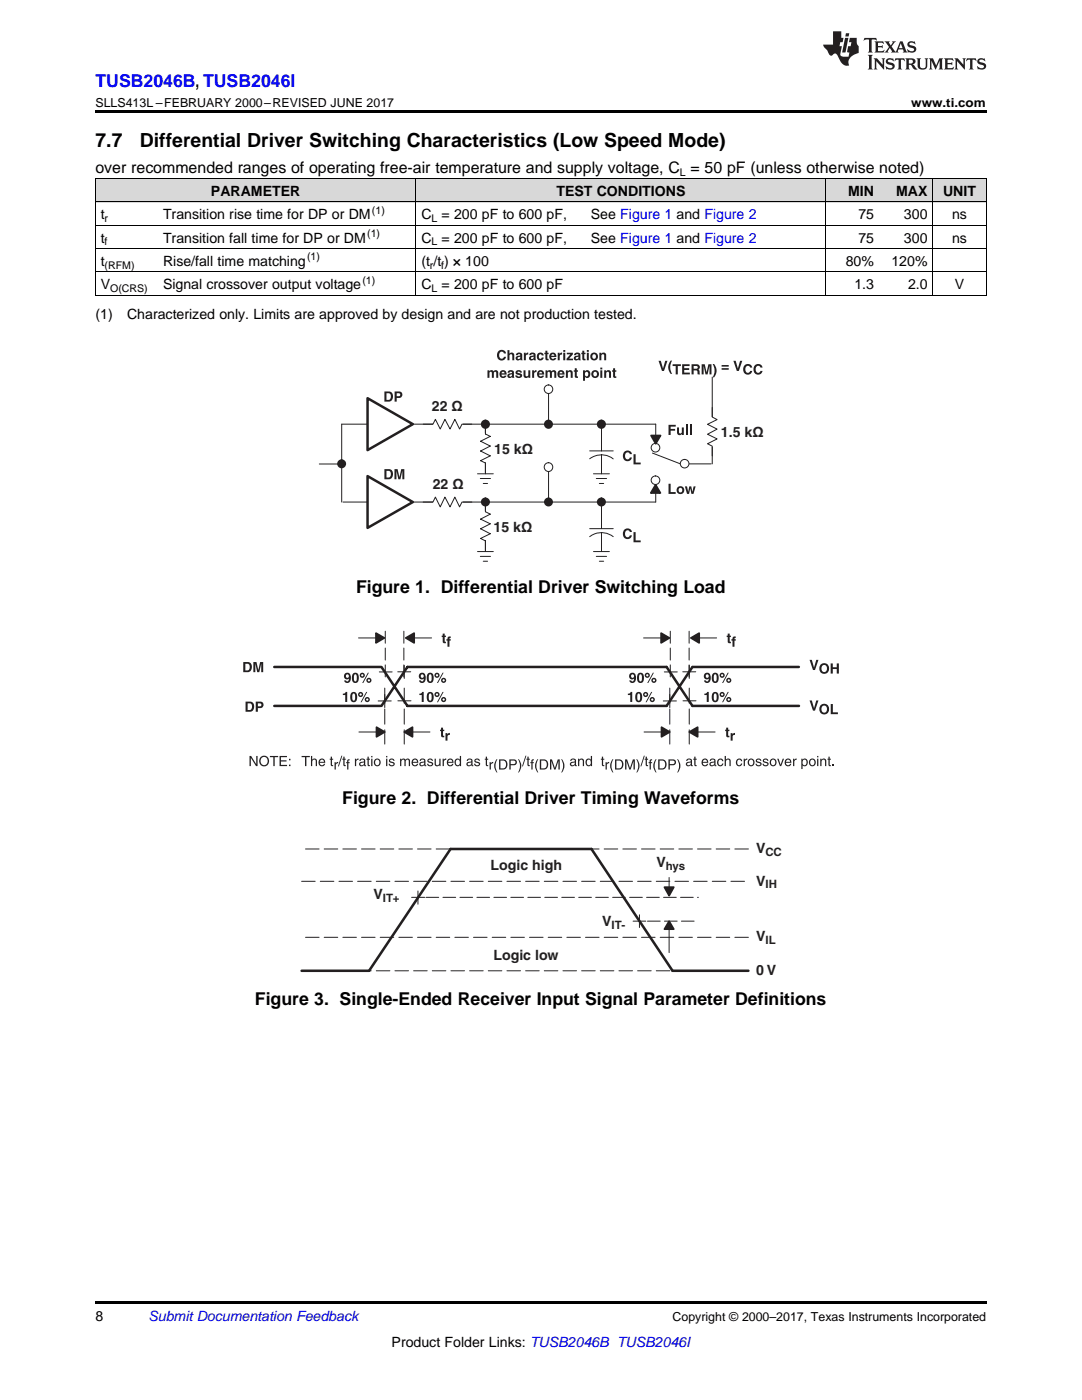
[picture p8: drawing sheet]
<svg xmlns="http://www.w3.org/2000/svg" width="216mm" height="279mm" viewBox="0 0 216 279" stroke-linecap="round" stroke-linejoin="round" font-family="sans-serif">
<defs><g id="words">
<g font-size="3.9">
<text x="19" y="29.3">7.7</text>
<text x="27.9" y="29.3">Differential Driver Switching Characteristics (Low Speed Mode)</text>
</g>
<text font-size="3.5" fill="#00f" x="19" y="17.3">TUSB2046B, TUSB2046I</text>
<g font-size="3.5">
<text x="71" y="118.4">Figure 1. Differential Driver Switching Load</text>
<text x="68.3" y="160.5">Figure 2. Differential Driver Timing Waveforms</text>
<text x="50.9" y="200.6">Figure 3. Single-Ended Receiver Input Signal Parameter Definitions</text>
</g>
<text font-size="3.2" x="19" y="34.4">over recommended ranges of operating free-air temperature and supply voltage, C = 50 pF (unless otherwise noted)</text>
<g font-size="2.8">
<text x="42.1" y="39.1">PARAMETER</text>
<text x="111" y="39.1">TEST CONDITIONS</text>
<text x="169.2" y="39.1">MIN</text>
<text x="178.8" y="39.1">MAX</text>
<text x="188.2" y="39.1">UNIT</text>
<text x="20.1" y="43.7">t</text>
<text x="32.5" y="43.7">Transition rise time for DP or DM</text>
<text x="84.1" y="43.7">C</text>
<text x="88.1" y="43.7">= 200 pF to 600 pF,</text>
<text x="117.9" y="43.7">See Figure 1 and Figure 2</text>
<text x="171.3" y="43.7">75</text>
<text x="180.4" y="43.7">300</text>
<text x="190" y="43.7">ns</text>
<text x="20.1" y="48.4">t</text>
<text x="20.1" y="53.1">t</text>
<text x="32.5" y="48.4">Transition fall time for DP or DM</text>
<text x="32.5" y="53.1">Rise/fall time matching</text>
<text x="84.1" y="48.4">C</text>
<text x="84.1" y="53.1">(t /t ) × 100</text>
<text x="88.1" y="48.4">= 200 pF to 600 pF,</text>
<text x="117.9" y="48.4">See Figure 1 and Figure 2</text>
<text x="168.8" y="53.1">80%</text>
<text x="171.3" y="48.4">75</text>
<text x="177.9" y="53.1">120%</text>
<text x="180.4" y="48.4">300</text>
<text x="190" y="48.4">ns</text>
<text x="20.1" y="57.7">V</text>
<text x="32.5" y="57.7">Signal crossover output voltage</text>
<text x="84.1" y="57.7">C</text>
<text x="88.1" y="57.7">= 200 pF to 600 pF</text>
<text x="170.5" y="57.7">1.3</text>
<text x="181.2" y="57.7">2.0</text>
<text x="190.5" y="57.7">V</text>
<text x="19" y="63.6">(1)</text>
<text x="25.4" y="63.6">Characterized only. Limits are approved by design and are not production tested.</text>
<text x="19" y="263.6">8</text>
<text x="78.1" y="268.9">Product Folder Links: TUSB2046B TUSB2046I</text>
</g>
<g font-size="2.8" fill="#231f20">
<text x="86.2" y="82">22 Ω</text>
<text x="143.8" y="87.2">1.5 kΩ</text>
<text x="98.6" y="90.6">15 kΩ</text>
<text x="86.3" y="97.6">22 Ω</text>
<text x="98.5" y="106.2">15 kΩ</text>
<text x="97.9" y="173.6">Logic high</text>
<text x="131" y="173.1">V</text>
<text x="150.9" y="170.2">V</text>
<text x="74.5" y="179.4">V</text>
<text x="150.9" y="176.7">V</text>
<text x="120.1" y="184.9">V</text>
<text x="98.5" y="191.6">Logic low</text>
<text x="150.9" y="187.8">V</text>
<text x="150.9" y="194.5">0 V</text>
</g>
<text font-size="2.8" fill="#0000c8" x="29.6" y="263.6">Submit Documentation Feedback</text>
<g font-size="2.5">
<text x="19" y="21.4">SLLS413L –FEBRUARY 2000–REVISED JUNE 2017</text>
<text x="181.8" y="21.4">www.ti.com</text>
<text x="134.2" y="263.6">Copyright © 2000–2017, Texas Instruments Incorporated</text>
</g>
<g font-size="2.3" fill="#231f20">
<text x="132.8" y="173.7">hys</text>
<text x="152.7" y="170.8">CC</text>
<text x="152.7" y="177.3">IH</text>
<text x="76.4" y="180">IT+</text>
<text x="122" y="185.4">IT-</text>
<text x="152.7" y="188.4">IL</text>
</g>
<g font-size="2.1">
<text x="135.7" y="35.1">L</text>
<text x="20.9" y="44.3">r</text>
<text x="73.3" y="47.3">(1)</text>
<text x="74.2" y="42.6">(1)</text>
<text x="86.1" y="44.3">L</text>
<text x="20.9" y="49">f</text>
<text x="20.9" y="53.6">(RFM)</text>
<text x="61.3" y="51.9">(1)</text>
<text x="85.8" y="53.6">r</text>
<text x="86.1" y="49">L</text>
<text x="88" y="53.6">f</text>
<text x="22" y="58.3">O(CRS)</text>
<text x="72.3" y="56.6">(1)</text>
<text x="86.1" y="58.3">L</text>
</g>
</g></defs>
<g fill="#d8d8d8">
<path d="M19 35.7h12.5v4.7h-12.5z"/>
<path d="M31.5 35.7h51.5v4.7h-51.5z"/>
<path d="M83 35.7h33.8v4.7h-33.8z"/>
<path d="M116.8 35.7h48v4.7h-48z"/>
<path d="M164.8 35.7h10.7v4.7h-10.7z"/>
<path d="M175.5 35.7h10.7v4.7h-10.7z"/>
<path d="M186.2 35.7h10.6v4.7h-10.6z"/>
</g>
<path d="M19 259.7h177.8v.5h-177.8z" fill="#000"/>
<path d="M60.2 193.7h13.4l16.3-24.3h28.1l16.2 24.3h15.1" fill="none" stroke="#231f20" stroke-width=".51"/>
<path d="M60.2 175.9h89.1M149.3 169.4h-89.1M60.2 193.7h89.1M149.3 187.1h-89.1" fill="none" stroke="#231f20" stroke-width=".2" stroke-dasharray="2.7 1"/>
<path d="M82.1 179.1h2.6M83.4 177.8v2.7M133.5 175.1v3.3M126.3 183.8h2.6M127.6 182.6v2.5" fill="none" stroke="#231f20" stroke-width=".2"/>
<path d="M85 179.1h54.4M129.2 183.8h9.7" fill="none" stroke="#231f20" stroke-width=".2" stroke-dasharray="2.5 .8"/>
<path d="M132.6 177.1h1.9l-1 1.7z" fill="#231f20"/>
<path d="M132.6 177.1h1.9l-1 1.7z" fill="none" stroke="#231f20" stroke-width=".34"/>
<path d="M133.5 183.8l1 1.6h-1.9z" fill="#231f20"/>
<path d="M133.5 183.8l1 1.6h-1.9z" fill="none" stroke="#231f20" stroke-width=".34"/>
<path d="M133.5 184.5v5.6" fill="none" stroke="#231f20" stroke-width=".2"/>
<g fill="#231f20">
<path d="M140.8 134.9a.35 .35 0 0 1 .7 0 .35 .35 0 0 1-.7 0zM140.6 134.4a.64 .64 0 0 0-.1 .9 .64 .64 0 0 0 .9 .1l-.1 .5-.8-.1a.66 .66 0 0 0 .6 .5 .66 .66 0 0 0 .7-.5 1.49 1.49 0 0 0-.3-1.4l-.4-.1z" fill-rule="evenodd"/>
<path d="M142.2 134.5a1.15 1.15 0 0 0 .5 1.8l.3-.1a1.4 1.4 0 0 0 0-1.9h-.6zM142.5 134.6h.2a1.03 1.03 0 0 1 0 1.4 .95 .95 0 0 1-.2-1.4z" fill-rule="evenodd"/>
<path d="M143.9 134.8a.22 .22 0 0 1 .4 0 .22 .22 0 0 1-.4 0zM143.6 134.8a.51 .51 0 0 0 1 0 .51 .51 0 0 0-1 0zM145.2 134.3l-1.1 2h.2l1.1-2zM144.9 135.8a.51 .51 0 0 0 1 0 .51 .51 0 0 0-1 0zM145.2 135.8a.22 .22 0 0 1 .4 0 .22 .22 0 0 1-.4 0z" fill-rule="evenodd"/>
<path d="M140.5 138.4h.4l.2-.3h.3v2h-.4v-1.4h-.5z" fill-rule="evenodd"/>
<path d="M142.2 138.3a1.15 1.15 0 0 0 .5 1.8h.3a1.4 1.4 0 0 0 0-2h-.6zM142.5 138.5l.2-.1a1.03 1.03 0 0 1 0 1.4 .95 .95 0 0 1-.2-1.3z" fill-rule="evenodd"/>
<path d="M143.9 138.6a.22 .22 0 0 1 .4 0 .22 .22 0 0 1-.4 0zM143.6 138.6a.51 .51 0 0 0 1 0 .51 .51 0 0 0-1 0zM145.2 138.1l-1.1 2h.2l1.1-2zM144.9 139.6a.51 .51 0 0 0 1 0 .51 .51 0 0 0-1 0zM145.2 139.6a.22 .22 0 0 1 .4 0 .22 .22 0 0 1-.4 0z" fill-rule="evenodd"/>
</g>
<path d="M75.5 139.9h2.6M76.8 138.6v2.6M79.4 134.1h2.6M80.7 132.8v2.6" fill="none" stroke="#231f20" stroke-width=".2"/>
<path d="M76.1 133.1l5.2 7.8h51.7M133 133.1h-51.7l-5.2 7.8M138.2 133.1h21.2M138.2 140.9h21.2" fill="none" stroke="#231f20" stroke-width=".5"/>
<path d="M76.8 137.3v11.2M80.7 137.3v11.2" fill="none" stroke="#231f20" stroke-width=".2" stroke-dasharray="3 1.1"/>
<path d="M80.7 146.1l1.6-1v2z" fill="#231f20"/>
<path d="M80.7 146.1l1.6-1v2z" fill="none" stroke="#231f20" stroke-width=".34"/>
<path d="M75.1 145.1l1.7 1-1.7 1z" fill="#231f20"/>
<path d="M75.1 145.1l1.7 1-1.7 1z" fill="none" stroke="#231f20" stroke-width=".34"/>
<path d="M71.6 146.1h5.2M80.7 146.1h5.1" fill="none" stroke="#231f20" stroke-width=".2"/>
<g fill="#231f20">
<path d="M88 145.2h.4v.4h.2v.3h-.2v.8l.2 .1v.3l-.6-.1v-1.1h-.2v-.3h.2z" fill-rule="evenodd"/>
<path d="M88.9 146.3h.4v.3l.2-.3h.3v.4l-.5 .2v.9h-.4z" fill-rule="evenodd"/>
<path d="M84 134.9a.33 .33 0 0 1 .6 0 .33 .33 0 0 1-.6 0zM83.8 134.4a.64 .64 0 0 0-.2 .9 .64 .64 0 0 0 1 .1l-.2 .5-.8-.1a.66 .66 0 0 0 .7 .5 .66 .66 0 0 0 .6-.5 1.49 1.49 0 0 0-.2-1.4l-.5-.1z" fill-rule="evenodd"/>
<path d="M85.3 134.5a1.15 1.15 0 0 0 .5 1.8l.3-.1a1.4 1.4 0 0 0 0-1.9h-.6zM85.7 134.6h.1a1.03 1.03 0 0 1 0 1.4 .95 .95 0 0 1-.1-1.4z" fill-rule="evenodd"/>
<path d="M87 134.8a.22 .22 0 0 1 .4 0 .22 .22 0 0 1-.4 0zM86.7 134.8a.51 .51 0 0 0 1 0 .51 .51 0 0 0-1 0zM88.3 134.3l-1.1 2h.2l1.1-2zM88 135.8a.51 .51 0 0 0 1 0 .51 .51 0 0 0-1 0zM88.3 135.8a.22 .22 0 0 1 .4 0 .22 .22 0 0 1-.4 0z" fill-rule="evenodd"/>
<path d="M68.4 138.4h.4l.2-.3h.3v2h-.4v-1.4h-.5z" fill-rule="evenodd"/>
<path d="M70.1 138.3a1.15 1.15 0 0 0 .5 1.8h.3a1.4 1.4 0 0 0 0-2h-.6zM70.4 138.5l.2-.1a1.03 1.03 0 0 1 0 1.4 .95 .95 0 0 1-.2-1.3z" fill-rule="evenodd"/>
<path d="M71.7 138.6a.25 .25 0 0 1 .5 0 .25 .25 0 0 1-.5 0zM71.4 138.6a.55 .55 0 0 0 1.1 0 .55 .55 0 0 0-1.1 0zM73.1 138.1l-1.2 2h.3l1.1-2zM72.8 139.6a.51 .51 0 0 0 1 0 .51 .51 0 0 0-1 0zM73.1 139.6a.22 .22 0 0 1 .4 0 .22 .22 0 0 1-.4 0z" fill-rule="evenodd"/>
<path d="M161.5 131.7h.5l.4 1.5 .5-1.5h.4l-.7 2h-.4z" fill-rule="evenodd"/>
<path d="M163.8 132.6a1.06 1.06 0 0 0-.1 1.5 1.06 1.06 0 0 0 1.5 .1 1.06 1.06 0 0 0 .1-1.5 1.06 1.06 0 0 0-1.5-.1zM164.1 132.8l.2-.1a.52 .52 0 0 1 .7 .4 .72 .72 0 0 1-.5 1h-.2a.8 .8 0 0 1-.2-1.3z" fill-rule="evenodd"/>
<path d="M165.7 132.4h.5v.8h.8v-.8h.4v2h-.4v-.9h-.8v.9h-.5z" fill-rule="evenodd"/>
<path d="M161.5 139.8h.5l.4 1.5 .5-1.5h.4l-.7 2h-.4z" fill-rule="evenodd"/>
<path d="M163.8 140.7a1.06 1.06 0 0 0-.1 1.5 1.06 1.06 0 0 0 1.5 .1 1.06 1.06 0 0 0 .1-1.5 1.06 1.06 0 0 0-1.5-.1zM164.1 141l.2-.2a.52 .52 0 0 1 .7 .4 .72 .72 0 0 1-.5 1h-.2a.8 .8 0 0 1-.2-1.2z" fill-rule="evenodd"/>
<path d="M165.8 140.5h.4v1.7h1v.3h-1.4z" fill-rule="evenodd"/>
<path d="M48.5 132.1v2h.9a1.03 1.03 0 0 0 .9-1 1.03 1.03 0 0 0-.9-1zM49 132.5a.71 .71 0 0 1 .8 .3 .71 .71 0 0 1-.2 .9l-.6 .1z" fill-rule="evenodd"/>
<path d="M50.6 132.1h.6l.3 1.6 .4-1.6h.6v2h-.4v-1.6l-.4 1.6h-.4l-.3-1.6-.1 1.6h-.3z" fill-rule="evenodd"/>
<path d="M49 140v2h.9a1.03 1.03 0 0 0 .8-1 1.03 1.03 0 0 0-.8-1zM49.4 140.4a.71 .71 0 0 1 .9 .3 .71 .71 0 0 1-.3 .9l-.6 .1z" fill-rule="evenodd"/>
<path d="M51 140v2h.5v-.7h.4a.65 .65 0 0 0 .7-.6 .65 .65 0 0 0-.6-.7zM51.5 140.4l.6 .1v.4l-.6 .1z" fill-rule="evenodd"/>
</g>
<path d="M54.7 133.1h21.2M54.7 140.9h21.2" fill="none" stroke="#231f20" stroke-width=".5"/>
<path d="M81 127.3l1.6-.9v1.9z" fill="#231f20"/>
<path d="M81 127.3l1.6-.9v1.9z" fill="none" stroke="#231f20" stroke-width=".34"/>
<path d="M75 126.4l1.7 .9-1.7 1z" fill="#231f20"/>
<path d="M75 126.4l1.7 .9-1.7 1z" fill="none" stroke="#231f20" stroke-width=".34"/>
<path d="M71.5 127.3h5.2M81 127.3h5.1" fill="none" stroke="#231f20" stroke-width=".2"/>
<g fill="#231f20">
<path d="M88.3 126.4h.4v.5h.3v.2h-.3v.9l.3 .1v.3l-.6-.2-.1-1.1h-.2v-.2h.2z" fill-rule="evenodd"/>
<path d="M89.3 127.2l.6-.2v.3l-.2 .2 .2 .1v.2h-.2v1.3h-.4v-1.3h-.2v-.2h.2z" fill-rule="evenodd"/>
</g>
<path d="M76.9 126v9.1M80.6 126v9.1" fill="none" stroke="#231f20" stroke-width=".2" stroke-dasharray="2.4 1"/>
<path d="M75.7 134.1h2.5M79.4 139.9h2.6" fill="none" stroke="#231f20" stroke-width=".2"/>
<g fill="#231f20">
<path d="M69 134.9a.35 .35 0 0 1 .7 0 .35 .35 0 0 1-.7 0zM68.8 134.4a.64 .64 0 0 0-.1 .9 .64 .64 0 0 0 .9 .1l-.1 .5-.8-.1a.66 .66 0 0 0 .6 .5 .66 .66 0 0 0 .7-.5 1.48 1.48 0 0 0-.3-1.4l-.4-.1z" fill-rule="evenodd"/>
<path d="M70.4 134.5a1.15 1.15 0 0 0 .5 1.8l.3-.1a1.4 1.4 0 0 0 0-1.9h-.6zM70.7 134.6h.2a1.03 1.03 0 0 1 0 1.4 .95 .95 0 0 1-.2-1.4z" fill-rule="evenodd"/>
<path d="M72.1 134.8a.22 .22 0 0 1 .4 0 .22 .22 0 0 1-.4 0zM71.8 134.8a.51 .51 0 0 0 1 0 .51 .51 0 0 0-1 0zM73.4 134.3l-1.1 2h.2l1.1-2zM73.1 135.8a.51 .51 0 0 0 1 0 .51 .51 0 0 0-1 0zM73.4 135.8a.22 .22 0 0 1 .4 0 .22 .22 0 0 1-.4 0z" fill-rule="evenodd"/>
<path d="M83.7 138.4h.3l.2-.3h.3v2h-.3v-1.4h-.5z" fill-rule="evenodd"/>
<path d="M85.3 138.3a1.15 1.15 0 0 0 .5 1.8h.3a1.4 1.4 0 0 0 0-2h-.6zM85.7 138.5l.1-.1a1.03 1.03 0 0 1 0 1.4 .95 .95 0 0 1-.1-1.3z" fill-rule="evenodd"/>
<path d="M87 138.6a.22 .22 0 0 1 .4 0 .22 .22 0 0 1-.4 0zM86.7 138.6a.51 .51 0 0 0 1 0 .51 .51 0 0 0-1 0zM88.3 138.1l-1.1 2h.2l1.1-2zM88 139.6a.51 .51 0 0 0 1 0 .51 .51 0 0 0-1 0zM88.3 139.6a.22 .22 0 0 1 .4 0 .22 .22 0 0 1-.4 0z" fill-rule="evenodd"/>
</g>
<path d="M132.4 139.9h2.6M133.6 138.6v2.6M136.2 134.1h2.6M137.5 132.8v2.6" fill="none" stroke="#231f20" stroke-width=".2"/>
<path d="M133 133.1l5.2 7.8M138.2 133.1l-5.2 7.8" fill="none" stroke="#231f20" stroke-width=".5"/>
<path d="M133.6 137.3v11.2M137.5 137.3v11.2" fill="none" stroke="#231f20" stroke-width=".2" stroke-dasharray="3 1.1"/>
<path d="M137.5 146.1l1.7-1v2z" fill="#231f20"/>
<path d="M137.5 146.1l1.7-1v2z" fill="none" stroke="#231f20" stroke-width=".34"/>
<path d="M132 145.1l1.6 1-1.6 1z" fill="#231f20"/>
<path d="M132 145.1l1.6 1-1.6 1z" fill="none" stroke="#231f20" stroke-width=".34"/>
<path d="M128.5 146.1h5.1M137.5 146.1h5.2" fill="none" stroke="#231f20" stroke-width=".2"/>
<g fill="#231f20">
<path d="M137.9 127.3l1.6-.9v1.9z"/>
<path d="M144.9 145.2h.4v.4h.2v.3h-.2v.8l.2 .1v.3l-.6-.1v-1.1h-.2v-.3h.2z" fill-rule="evenodd"/>
<path d="M145.8 146.3h.4v.3l.2-.3h.3v.4l-.5 .2v.9h-.4z" fill-rule="evenodd"/>
<path d="M125.3 138.4h.3l.2-.3h.4v2h-.4v-1.4h-.5z" fill-rule="evenodd"/>
<path d="M126.9 138.3a1.15 1.15 0 0 0 .5 1.8h.4a1.4 1.4 0 0 0 0-2h-.7zM127.3 138.5l.1-.1a1.03 1.03 0 0 1 0 1.4 .95 .95 0 0 1-.1-1.3z" fill-rule="evenodd"/>
<path d="M128.6 138.6a.25 .25 0 0 1 .5 0 .25 .25 0 0 1-.5 0zM128.3 138.6a.51 .51 0 0 0 1 0 .51 .51 0 0 0-1 0zM129.9 138.1l-1.1 2h.2l1.1-2zM129.6 139.6a.55 .55 0 0 0 1.1 0 .55 .55 0 0 0-1.1 0zM129.9 139.6a.25 .25 0 0 1 .5 0 .25 .25 0 0 1-.5 0z" fill-rule="evenodd"/>
</g>
<path d="M137.9 127.3l1.6-.9v1.9z" fill="none" stroke="#231f20" stroke-width=".34"/>
<path d="M131.9 126.4l1.7 .9-1.7 1z" fill="#231f20"/>
<path d="M131.9 126.4l1.7 .9-1.7 1z" fill="none" stroke="#231f20" stroke-width=".34"/>
<path d="M128.4 127.3h5.2M137.9 127.3h5.1" fill="none" stroke="#231f20" stroke-width=".2"/>
<g fill="#231f20">
<path d="M145.2 126.4h.4v.5h.2v.2h-.2v.9l.2 .1v.3l-.6-.2v-1.1h-.2v-.2h.2z" fill-rule="evenodd"/>
<path d="M146.2 127.2l.6-.2v.3l-.2 .2 .2 .1v.2h-.2v1.3h-.4v-1.3h-.3v-.2h.3z" fill-rule="evenodd"/>
</g>
<path d="M133.7 126v9.1M137.5 126v9.1" fill="none" stroke="#231f20" stroke-width=".2" stroke-dasharray="2.4 1"/>
<path d="M132.6 134.1h2.5M136.3 139.9h2.6" fill="none" stroke="#231f20" stroke-width=".2"/>
<g fill="#231f20">
<path d="M125.9 134.9a.35 .35 0 0 1 .7 0 .35 .35 0 0 1-.7 0zM125.7 134.4a.64 .64 0 0 0-.1 .9 .64 .64 0 0 0 .9 .1l-.2 .5-.7-.1a.66 .66 0 0 0 .6 .5 .66 .66 0 0 0 .7-.5 1.49 1.49 0 0 0-.3-1.4l-.4-.1z" fill-rule="evenodd"/>
<path d="M127.3 134.5a1.15 1.15 0 0 0 .5 1.8l.3-.1a1.4 1.4 0 0 0 0-1.9h-.6zM127.6 134.6h.2a1.03 1.03 0 0 1 0 1.4 .95 .95 0 0 1-.2-1.4z" fill-rule="evenodd"/>
<path d="M128.9 134.8a.25 .25 0 0 1 .5 0 .25 .25 0 0 1-.5 0zM128.6 134.8a.55 .55 0 0 0 1.1 0 .55 .55 0 0 0-1.1 0zM130.3 134.3l-1.2 2h.3l1.1-2zM130 135.8a.51 .51 0 0 0 1 0 .51 .51 0 0 0-1 0zM130.3 135.8a.22 .22 0 0 1 .4 0 .22 .22 0 0 1-.4 0z" fill-rule="evenodd"/>
<path d="M49.8 150.9h.3l1 1.6v-1.6h.3v2h-.3l-1-1.6v1.6h-.3z" fill-rule="evenodd"/>
<path d="M52.2 151.3a.75 .75 0 0 1 1 .1 .75 .75 0 0 1 0 1 .75 .75 0 0 1-1 .1 1.02 1.02 0 0 1 0-1.2zM52 151.1a1.07 1.07 0 0 0 .1 1.7 1.07 1.07 0 0 0 1.6-.6 1.07 1.07 0 0 0-1-1.4z" fill-rule="evenodd"/>
<path d="M53.9 150.9h1.6v.2h-.7v1.8h-.3v-1.8h-.6z" fill-rule="evenodd"/>
<path d="M55.8 150.9h1.5v.2h-1.2v.6h1.1v.3h-1.1v.7h1.2v.2h-1.5z" fill-rule="evenodd"/>
<path d="M57.7 152.6v.3h.3v-.3zM57.7 151.4v.3h.3v-.3z" fill-rule="evenodd"/>
<path d="M60.2 150.9h1.6v.2h-.7v1.8h-.2v-1.8h-.7z" fill-rule="evenodd"/>
<path d="M62 150.9h.3v.7l.1-.1a.54 .54 0 0 1 .8 .1l.1 1.3h-.3v-1.1l-.3-.2-.3 .2-.1 1.1h-.3z" fill-rule="evenodd"/>
<path d="M63.7 151.6a.74 .74 0 0 0 0 1.2 .74 .74 0 0 0 1.1-.3l.1-.1h-.3v.2a.43 .43 0 0 1-.7-.1l-.1-.3h1.1a.68 .68 0 0 0-.3-.8 .68 .68 0 0 0-.9 .2zM64 151.7h.5l.1 .3h-.8z" fill-rule="evenodd"/>
<path d="M66 151h.2v.4h.3v.2h-.3v1l.3 .1v.2l-.5-.1v-1.2h-.2v-.2h.2z" fill-rule="evenodd"/>
<path d="M66.8 152.1h.2v.2l.5-.2v.2a.39 .39 0 0 0-.5 .4v.9h-.2z" fill-rule="evenodd"/>
<path d="M68.1 150.8h.2l-.7 2.1h-.2z" fill-rule="evenodd"/>
<path d="M68.5 151h.3v.4h.2v.2h-.2v1l.2 .1v.2l-.5-.1v-1.2h-.2v-.2h.2z" fill-rule="evenodd"/>
<path d="M69.3 151.7l.5-.2v.3l-.3 .1v.2h.3v.2h-.3v1.3h-.2v-1.3h-.2v-.2h.2z" fill-rule="evenodd"/>
<path d="M70.8 151.4h.3v.3l.4-.3v.2a.39 .39 0 0 0-.4 .4v.9h-.3z" fill-rule="evenodd"/>
<path d="M71.8 151.6l-.1 .3h.2l.4-.3 .3 .2v.2l-.8 .2a.51 .51 0 0 0 .1 .7 .51 .51 0 0 0 .7-.2l.1 .2h.3l-.1-.3v-.8a.62 .62 0 0 0-1.1-.2zM72 152.3l.6-.2a.43 .43 0 0 1-.1 .5 .43 .43 0 0 1-.6 0z" fill-rule="evenodd"/>
<path d="M73.3 151h.3v.4h.2v.2h-.2v1l.2 .1v.2l-.4-.1-.1-1.2h-.2v-.2h.2z" fill-rule="evenodd"/>
<path d="M74.1 151.4v1.5h.2v-1.5zM74.1 150.9v.2h.2v-.2z" fill-rule="evenodd"/>
<path d="M74.6 152.2a.75 .75 0 0 0 1.5 0 .75 .75 0 0 0-1.5 0zM75 151.7a.5 .5 0 0 1 .7 .5 .5 .5 0 0 1-.7 .4 .75 .75 0 0 1 0-.9z" fill-rule="evenodd"/>
<path d="M77 151.4v1.5h.3v-1.5zM77 150.9v.2h.3v-.2z" fill-rule="evenodd"/>
<path d="M77.7 151.6l.5-.2 .3 .1 .2 .3h-.2l-.1-.2-.5 .1v.2l.2 .1a.52 .52 0 0 1 .5 .2 .52 .52 0 0 1 .1 .5 .63 .63 0 0 1-.7 .3 .63 .63 0 0 1-.4-.6h.2l.1 .3h.5l.1-.2-.3-.2a.55 .55 0 0 1-.6-.5z" fill-rule="evenodd"/>
<path d="M79.8 151.4h.3v.2l.4-.2 .4 .2 .3-.2h.3l.3 .5v1h-.2l-.1-1.3a.36 .36 0 0 0-.6 .4v.9h-.2v-1.2l-.2-.1-.4 .2v1.1h-.3z" fill-rule="evenodd"/>
<path d="M82.3 151.6a.74 .74 0 0 0 0 1.2 .74 .74 0 0 0 1.1-.3v-.1h-.2l-.1 .2a.43 .43 0 0 1-.7-.1v-.3h1.1a.68 .68 0 0 0-.4-.8 .68 .68 0 0 0-.8 .2zM82.6 151.7h.4l.2 .3h-.8z" fill-rule="evenodd"/>
<path d="M83.8 151.6l-.1 .3h.3l.3-.3 .3 .2v.2l-.8 .2a.51 .51 0 0 0 .1 .7 .51 .51 0 0 0 .8-.2l.1 .2h.3l-.2-.3v-.8a.62 .62 0 0 0-1.1-.2zM84 152.3l.6-.2a.43 .43 0 0 1-.1 .5 .43 .43 0 0 1-.6 0z" fill-rule="evenodd"/>
<path d="M85.4 151.6l.4-.2 .4 .1 .2 .3h-.2l-.2-.2-.4 .1v.2l.2 .1a.52 .52 0 0 1 .5 .2 .52 .52 0 0 1 .1 .5 .63 .63 0 0 1-.7 .3 .63 .63 0 0 1-.5-.6h.3l.1 .3h.4l.2-.2-.3-.2a.55 .55 0 0 1-.6-.5z" fill-rule="evenodd"/>
<path d="M86.7 151.4h.3v1.2l.3 .1 .3-.2 .1-1.1h.2v1.5h-.2v-.2l-.3 .2a.48 .48 0 0 1-.7-.4z" fill-rule="evenodd"/>
<path d="M88.3 151.4h.3v.3l.4-.3v.2a.39 .39 0 0 0-.4 .4v.9h-.3z" fill-rule="evenodd"/>
<path d="M89.3 151.6a.74 .74 0 0 0 0 1.2 .74 .74 0 0 0 1.2-.3v-.1h-.3v.2a.43 .43 0 0 1-.7-.1l-.1-.3h1.1a.68 .68 0 0 0-.3-.8 .68 .68 0 0 0-.9 .2zM89.6 151.7h.5l.1 .3h-.8z" fill-rule="evenodd"/>
<path d="M90.9 151.6a.71 .71 0 0 0-.1 1 .71 .71 0 0 0 1 .1v.2h.2v-2h-.2v.7l-.1-.1a.55 .55 0 0 0-.8 .1zM91.1 151.7a.5 .5 0 0 1 .7 .4 .5 .5 0 0 1-.7 .5 .82 .82 0 0 1 0-.9z" fill-rule="evenodd"/>
<path d="M93.2 151.6l-.1 .3h.3l.3-.3 .3 .2v.2l-.8 .2a.51 .51 0 0 0 .1 .7 .51 .51 0 0 0 .8-.2l.1 .2h.3l-.2-.3v-.8a.62 .62 0 0 0-1.1-.2zM93.4 152.3l.6-.2a.43 .43 0 0 1-.1 .5 .43 .43 0 0 1-.6 0z" fill-rule="evenodd"/>
<path d="M94.7 151.6l.5-.2 .4 .1 .2 .3h-.3l-.1-.2-.5 .1v.2l.3 .1a.52 .52 0 0 1 .5 .2 .52 .52 0 0 1 0 .5 .63 .63 0 0 1-.6 .3 .63 .63 0 0 1-.5-.6h.2l.2 .3h.4l.2-.2-.3-.2a.55 .55 0 0 1-.7-.5z" fill-rule="evenodd"/>
<path d="M96.9 151h.3v.4h.2v.2h-.2v1l.2 .1v.2l-.4-.1-.1-1.2h-.2v-.2h.2z" fill-rule="evenodd"/>
<path d="M97.7 152.1h.2v.2l.5-.2v.2a.39 .39 0 0 0-.5 .4v.9h-.2z" fill-rule="evenodd"/>
<path d="M99.1 151.5h.2a2.47 2.47 0 0 0 0 2.7h-.2a2.07 2.07 0 0 1 0-2.7z" fill-rule="evenodd"/>
<path d="M99.6 151.6v2h.8a1.03 1.03 0 0 0 .9-1 1.03 1.03 0 0 0-.9-1zM99.9 151.8h.5a.81 .81 0 0 1 .6 .8 .81 .81 0 0 1-.6 .7h-.5z" fill-rule="evenodd"/>
<path d="M101.9 151.8h.8l.1 .1v.4l-.9 .2zM101.6 151.6v2h.3v-.9h.6a.59 .59 0 0 0 .6-.6 .59 .59 0 0 0-.6-.5z" fill-rule="evenodd"/>
<path d="M103.4 151.5h.1a2.07 2.07 0 0 1 0 2.7h-.1a2.47 2.47 0 0 0 0-2.7z" fill-rule="evenodd"/>
<path d="M104.9 150.8h.1l-.7 2.1h-.1z" fill-rule="evenodd"/>
<path d="M105.2 151h.3v.4h.2v.2h-.2v1l.2 .1v.2l-.4-.1-.1-1.2h-.2v-.2h.2z" fill-rule="evenodd"/>
<path d="M106.1 151.7l.4-.2v.3l-.2 .1v.2h.2v.2h-.2v1.3h-.3v-1.3h-.2v-.2h.2z" fill-rule="evenodd"/>
<path d="M107.2 151.5h.2a2.47 2.47 0 0 0 0 2.7h-.2a2.07 2.07 0 0 1 0-2.7z" fill-rule="evenodd"/>
<path d="M107.7 151.6v2h.8a1.03 1.03 0 0 0 .9-1 1.03 1.03 0 0 0-.9-1zM108 151.8h.5a.81 .81 0 0 1 .6 .8 .81 .81 0 0 1-.6 .7h-.5z" fill-rule="evenodd"/>
<path d="M109.7 151.6h.4l.6 1.7 .6-1.7h.4v2h-.3v-1.7l-.5 1.7h-.3l-.6-1.7v1.7h-.3z" fill-rule="evenodd"/>
<path d="M112 151.5h.1a2.07 2.07 0 0 1 0 2.7h-.1a2.47 2.47 0 0 0 0-2.7z" fill-rule="evenodd"/>
<path d="M113.9 151.6l-.1 .3h.2l.3-.3 .4 .2v.2l-.8 .2a.51 .51 0 0 0 .1 .7 .51 .51 0 0 0 .7-.2l.1 .2h.3l-.2-.3v-.8a.62 .62 0 0 0-1-.2zM114 152.3l.7-.2a.43 .43 0 0 1-.2 .5 .43 .43 0 0 1-.5 0z" fill-rule="evenodd"/>
<path d="M115.3 151.4h.3v.2l.1-.1a.55 .55 0 0 1 .8 .1v1.3h-.2v-1.1l-.3-.2-.3 .2-.1 1.1h-.3z" fill-rule="evenodd"/>
<path d="M117 151.6a.71 .71 0 0 0-.1 1 .71 .71 0 0 0 1 .1v.2h.2v-2h-.2v.7l-.1-.1a.55 .55 0 0 0-.8 .1zM117.2 151.7a.5 .5 0 0 1 .7 .4 .5 .5 0 0 1-.6 .5 .82 .82 0 0 1-.1-.9z" fill-rule="evenodd"/>
<path d="M120.1 151h.2v.4h.3v.2h-.3v1l.3 .1v.2l-.5-.1v-1.2h-.2v-.2h.2z" fill-rule="evenodd"/>
<path d="M120.8 152.1h.3v.2l.5-.2v.2a.39 .39 0 0 0-.5 .4v.9h-.3z" fill-rule="evenodd"/>
<path d="M122.2 151.5h.2a2.47 2.47 0 0 0 0 2.7h-.2a2.07 2.07 0 0 1 0-2.7z" fill-rule="evenodd"/>
<path d="M122.7 151.6v2h.8a1.03 1.03 0 0 0 .9-1 1.03 1.03 0 0 0-.9-1zM123 151.8h.5a.81 .81 0 0 1 .6 .8 .81 .81 0 0 1-.6 .7h-.5z" fill-rule="evenodd"/>
<path d="M124.7 151.6h.4l.6 1.7 .6-1.7h.4v2h-.3v-1.7l-.6 1.7h-.2l-.6-1.7v1.7h-.3z" fill-rule="evenodd"/>
<path d="M127 151.5h.1a2.07 2.07 0 0 1 0 2.7h-.1a2.47 2.47 0 0 0 0-2.7z" fill-rule="evenodd"/>
<path d="M128.5 150.8h.2l-.7 2.1h-.2z" fill-rule="evenodd"/>
<path d="M128.8 151h.3v.4h.2v.2h-.2v1l.2 .1v.2l-.4-.1-.1-1.2h-.2v-.2h.2z" fill-rule="evenodd"/>
<path d="M129.7 151.7l.4-.2v.3l-.2 .1v.2h.2v.2h-.2v1.3h-.3v-1.3h-.2v-.2h.2z" fill-rule="evenodd"/>
<path d="M130.8 151.5h.2a2.47 2.47 0 0 0 0 2.7h-.2a2.07 2.07 0 0 1 0-2.7z" fill-rule="evenodd"/>
<path d="M131.3 151.6v2h.8a1.03 1.03 0 0 0 .9-1 1.03 1.03 0 0 0-.8-1zM131.6 151.8h.5a.81 .81 0 0 1 .6 .8 .81 .81 0 0 1-.6 .7h-.5z" fill-rule="evenodd"/>
<path d="M133.7 151.8h.7l.2 .1v.4l-.9 .2zM133.4 151.6v2h.3v-.9h.6a.59 .59 0 0 0 .6-.6 .59 .59 0 0 0-.6-.5z" fill-rule="evenodd"/>
<path d="M135.1 151.5h.2a2.07 2.07 0 0 1 0 2.7h-.2a2.47 2.47 0 0 0 0-2.7z" fill-rule="evenodd"/>
<path d="M137 151.6l-.1 .3h.2l.4-.3 .3 .2v.2l-.8 .2a.51 .51 0 0 0 .1 .7 .51 .51 0 0 0 .7-.2l.1 .2h.3l-.1-.3v-.8a.62 .62 0 0 0-1.1-.2zM137.2 152.3l.6-.2a.43 .43 0 0 1-.1 .5 .43 .43 0 0 1-.6 0z" fill-rule="evenodd"/>
<path d="M138.5 151h.3v.4h.2v.2h-.2v1l.2 .1v.2l-.4-.1-.1-1.2h-.2v-.2h.2z" fill-rule="evenodd"/>
<path d="M140.2 151.6a.74 .74 0 0 0 0 1.2 .74 .74 0 0 0 1.1-.3v-.1h-.2l-.1 .2a.43 .43 0 0 1-.7-.1l-.1-.3h1.1a.68 .68 0 0 0-.3-.8 .68 .68 0 0 0-.8 .2zM140.4 151.7h.5l.2 .3h-.9z" fill-rule="evenodd"/>
<path d="M141.7 151.6l-.1 .3h.2l.4-.3 .3 .2v.2l-.8 .2a.51 .51 0 0 0 .1 .7 .51 .51 0 0 0 .7-.2l.1 .2h.3l-.1-.3v-.8a.62 .62 0 0 0-1.1-.2zM141.9 152.3l.6-.2a.43 .43 0 0 1-.1 .5 .43 .43 0 0 1-.6 0z" fill-rule="evenodd"/>
<path d="M143.2 151.6a.61 .61 0 0 1 .7-.2 .61 .61 0 0 1 .4 .5h-.2l-.1-.2a.51 .51 0 0 0-.7 .4 .51 .51 0 0 0 .6 .6l.2-.3h.2a.68 .68 0 0 1-.9 .5 .68 .68 0 0 1-.3-1z" fill-rule="evenodd"/>
<path d="M144.6 150.9h.2v.7l.1-.1a.54 .54 0 0 1 .8 .1l.1 1.3h-.2l-.1-1.1-.2-.2-.4 .2-.1 1.1h-.2z" fill-rule="evenodd"/>
<path d="M147 151.6a.61 .61 0 0 1 .7-.2 .61 .61 0 0 1 .4 .5h-.2l-.1-.2a.51 .51 0 0 0-.7 .4 .51 .51 0 0 0 .6 .6l.2-.3h.2a.68 .68 0 0 1-.9 .5 .68 .68 0 0 1-.3-1z" fill-rule="evenodd"/>
<path d="M148.4 151.4h.2v.3l.5-.3v.2a.39 .39 0 0 0-.5 .4v.9h-.2z" fill-rule="evenodd"/>
<path d="M149.2 152.2a.75 .75 0 0 0 1.5 0 .75 .75 0 0 0-1.5 0zM149.6 151.7a.5 .5 0 0 1 .7 .5 .5 .5 0 0 1-.7 .4 .75 .75 0 0 1 0-.9z" fill-rule="evenodd"/>
<path d="M150.9 151.6l.5-.2 .3 .1 .2 .3h-.2l-.1-.2-.5 .1v.2l.2 .1a.52 .52 0 0 1 .5 .2 .52 .52 0 0 1 .1 .5 .63 .63 0 0 1-.7 .3 .63 .63 0 0 1-.4-.6h.2l.1 .3h.5l.1-.2-.3-.2a.55 .55 0 0 1-.6-.5z" fill-rule="evenodd"/>
<path d="M152.3 151.6l.5-.2 .3 .1 .2 .3h-.2l-.1-.2-.5 .1v.2l.2 .1a.52 .52 0 0 1 .5 .2 .52 .52 0 0 1 .1 .5 .63 .63 0 0 1-.7 .3 .63 .63 0 0 1-.4-.6h.2l.1 .3h.5l.1-.2-.3-.2a.55 .55 0 0 1-.6-.5z" fill-rule="evenodd"/>
<path d="M153.6 152.2a.73 .73 0 0 0 1.4 0 .73 .73 0 0 0-1.4 0zM154 151.7a.5 .5 0 0 1 .7 .5 .5 .5 0 0 1-.7 .4 .75 .75 0 0 1 0-.9z" fill-rule="evenodd"/>
<path d="M155.1 151.4h.3l.4 1.2 .4-1.2h.2l-.5 1.5h-.3z" fill-rule="evenodd"/>
<path d="M156.7 151.6a.74 .74 0 0 0 0 1.2 .74 .74 0 0 0 1.2-.3v-.1h-.3v.2a.43 .43 0 0 1-.7-.1l-.1-.3h1.1a.68 .68 0 0 0-.3-.8 .68 .68 0 0 0-.9 .2zM157 151.7h.5l.2 .3h-.9z" fill-rule="evenodd"/>
<path d="M158.2 151.4h.3v.3l.5-.3v.2a.39 .39 0 0 0-.5 .4v.9h-.3z" fill-rule="evenodd"/>
<path d="M160.3 151.7l.2-.1a.55 .55 0 0 1 .4 .6 .55 .55 0 0 1-.5 .5 .74 .74 0 0 1-.1-1zM159.9 151.4v2.1h.2v-.8a.62 .62 0 0 0 .8 .2 .62 .62 0 0 0 .3-.8 .59 .59 0 0 0-.3-.7 .59 .59 0 0 0-.8 .2v-.2z" fill-rule="evenodd"/>
<path d="M161.4 152.2a.75 .75 0 0 0 1.5 0 .75 .75 0 0 0-1.5 0zM161.8 151.7a.5 .5 0 0 1 .7 .5 .5 .5 0 0 1-.7 .4 .75 .75 0 0 1 0-.9z" fill-rule="evenodd"/>
<path d="M163 151.4v1.5h.3v-1.5zM163 150.9v.2h.3v-.2z" fill-rule="evenodd"/>
<path d="M163.7 151.4h.2v.2l.1-.1a.55 .55 0 0 1 .8 .1l.1 1.3h-.3v-1.1l-.3-.2-.3 .2-.1 1.1h-.2z" fill-rule="evenodd"/>
<path d="M165.3 151h.3v.4h.2v.2h-.2v1l.2 .1v.2l-.5-.1v-1.2h-.2v-.2h.2z" fill-rule="evenodd"/>
<path d="M166.1 152.6h.3v.3h-.3z" fill-rule="evenodd"/>
</g>
<path d="M109.5 78.3v6.4M130.8 84.7v5.1" fill="none" stroke="#231f20" stroke-width=".2"/>
<g fill="#231f20">
<path d="M124.6 90.2a.89 .89 0 0 1 .9-.3 .89 .89 0 0 1 .6 .7h-.4l-.1-.1a.47 .47 0 0 0-.5-.2 .47 .47 0 0 0-.3 .3 .64 .64 0 0 0 0 .8 .64 .64 0 0 0 .6 .2l.3-.3h.4a.92 .92 0 0 1-1.1 .7 .92 .92 0 0 1-.7-1z" fill-rule="evenodd"/>
<path d="M126.4 90.7h.4v1.6h1v.4h-1.4z" fill-rule="evenodd"/>
</g>
<path d="M68.2 84.7h62.6M68.4 100.2h62.4" fill="none" stroke="#231f20" stroke-width=".2"/>
<path d="M73.3 79.5l9.1 5.2-9.1 5.1z" fill="#fff"/>
<path d="M73.3 79.5l9.1 5.2-9.1 5.1z" fill="none" stroke="#231f20" stroke-width=".5"/>
<path d="M130.2 90.4l5.6 2.2M137.4 92.6h4.5" fill="none" stroke="#231f20" stroke-width=".2"/>
<circle cx="136.6" cy="92.5" r=".86" fill="#fff"/>
<circle cx="136.6" cy="92.5" r=".86" fill="none" stroke="#231f20" stroke-width=".2"/>
<circle cx="130.8" cy="89.3" r=".86" fill="#fff"/>
<circle cx="130.8" cy="89.3" r=".86" fill="none" stroke="#231f20" stroke-width=".2"/>
<circle cx="130.8" cy="95.8" r=".85" fill="#fff"/>
<circle cx="130.8" cy="95.8" r=".85" fill="none" stroke="#231f20" stroke-width=".2"/>
<path d="M73.3 95l9.1 5.2-9.1 5.2z" fill="#fff"/>
<path d="M73.3 95l9.1 5.2-9.1 5.2z" fill="none" stroke="#231f20" stroke-width=".5"/>
<path d="M86.4 83.7h5.8v2h-5.8z" fill-rule="evenodd" fill="#fff"/>
<path d="M84.4 84.7h2l.5-1 .9 1.9 1-1.9 1 1.9 1-1.9 .9 1.9 .5-.9h1.9" fill="none" stroke="#231f20" stroke-width=".2"/>
<path d="M86.4 99.3h5.8v1.9h-5.8z" fill-rule="evenodd" fill="#fff"/>
<path d="M96.9 84.7v9.9M84.4 100.2h2l.5-1 .9 2 1-2 1 2 1-2 .9 2 .5-1h1.9" fill="none" stroke="#231f20" stroke-width=".2"/>
<path d="M95.9 86.6h2v5.8h-2z" fill-rule="evenodd" fill="#fff"/>
<path d="M95.3 94.6h3.1zM95.8 95.5h2.1M96.4 96.5h.9M96.9 84.7v1.9l.9 .5-1.9 1 1.9 .9-1.9 1 1.9 1-1.9 .9 1 .5v2M118.4 94.6h3.2M119 95.5h2M119.6 96.5h.9M120 84.7v9.9" fill="none" stroke="#231f20" stroke-width=".2"/>
<path d="M117.7 87.5h4.7v5.1h-4.7z" fill-rule="evenodd" fill="#fff"/>
<path d="M117.7 91.6a3.9 3.9 0 0 1 4.7 0M117.7 90h4.7M120 87.3v2.7M120 90.8v2.4" fill="none" stroke="#231f20" stroke-width=".2"/>
<circle cx="96.9" cy="84.7" r=".74" fill="#231f20"/>
<circle cx="96.9" cy="84.7" r=".74" fill="none" stroke="#231f20" stroke-width=".34"/>
<circle cx="120" cy="84.7" r=".74" fill="#231f20"/>
<circle cx="120" cy="84.7" r=".74" fill="none" stroke="#231f20" stroke-width=".34"/>
<path d="M96.9 100.2v9.9" fill="none" stroke="#231f20" stroke-width=".2"/>
<path d="M95.9 102.1h2v5.8h-2z" fill-rule="evenodd" fill="#fff"/>
<path d="M95.3 110.1h3.1zM95.8 111h2.1M96.4 112h.9M96.9 100.2v1.9l.9 .5-1.9 1 1.9 .9-1.9 1 1.9 1-1.9 1 1 .4v2M118.4 110.1h3.2M119 111h2M119.6 112h.9M120 100.2v9.9" fill="none" stroke="#231f20" stroke-width=".2"/>
<path d="M117.7 103h4.7v5.1h-4.7z" fill-rule="evenodd" fill="#fff"/>
<path d="M117.7 107.1a3.8 3.8 0 0 1 4.7 0M117.7 105.5h4.7M120 102.9v2.6M120 106.3v2.5" fill="none" stroke="#231f20" stroke-width=".2"/>
<circle cx="96.9" cy="100.2" r=".73" fill="#231f20"/>
<circle cx="96.9" cy="100.2" r=".73" fill="none" stroke="#231f20" stroke-width=".34"/>
<circle cx="120" cy="100.2" r=".73" fill="#231f20"/>
<circle cx="120" cy="100.2" r=".73" fill="none" stroke="#231f20" stroke-width=".34"/>
<g fill="#231f20">
<path d="M124.6 105.7a.89 .89 0 0 1 .9-.2 .89 .89 0 0 1 .6 .7h-.4l-.1-.2a.47 .47 0 0 0-.5-.2 .47 .47 0 0 0-.3 .4 .64 .64 0 0 0 0 .7 .64 .64 0 0 0 .6 .3l.3-.4h.4a.92 .92 0 0 1-1.1 .8 .92 .92 0 0 1-.7-1.1z" fill-rule="evenodd"/>
<path d="M126.4 106.2h.4v1.7h1v.3h-1.4z" fill-rule="evenodd"/>
</g>
<path d="M130.8 97.2v3" fill="none" stroke="#231f20" stroke-width=".2"/>
<path d="M130.8 96.7l1 1.7h-1.9z" fill="#231f20"/>
<path d="M130.8 96.7l1 1.7h-1.9z" fill="none" stroke="#231f20" stroke-width=".34"/>
<path d="M129.9 86.9h1.9l-1 1.7z" fill="#231f20"/>
<path d="M129.9 86.9h1.9l-1 1.7z" fill="none" stroke="#231f20" stroke-width=".34"/>
<path d="M142.1 75.3v17.3" fill="none" stroke="#231f20" stroke-width=".2"/>
<path d="M141.2 83.2h2v5.8h-2z" fill-rule="evenodd" fill="#fff"/>
<path d="M142.1 81.3v1.9l1 .5-1.9 1 1.9 .9-1.9 1.1 1.9 .9-1.9 1 .9 .4v2" fill="none" stroke="#231f20" stroke-width=".2"/>
<g fill="#231f20">
<path d="M133.4 84.8h1.4v.3h-1v.5h.9v.4h-.9v.8h-.4z" fill-rule="evenodd"/>
<path d="M135.1 85.3h.4v.9l.2 .3 .3-.1 .1-1.1h.3v1.5h-.3v-.2l-.2 .1a.55 .55 0 0 1-.7-.1z" fill-rule="evenodd"/>
</g>
<path d="M137 84.8v2M137.8 84.8v2" fill="none" stroke="#231f20" stroke-width=".4"/>
<g fill="#231f20">
<path d="M133.4 96.5h.4v1.7h1v.4h-1.4z" fill-rule="evenodd"/>
<path d="M135 97.8a.79 .79 0 0 0 1.5 0 .79 .79 0 0 0-1.5 0zM135.5 97.4a.42 .42 0 0 1 .6 .4 .42 .42 0 0 1-.6 .4l-.1-.4z" fill-rule="evenodd"/>
<path d="M136.7 97.1h.4l.2 1 .2-1h.4l.3 1 .2-1h.4l-.4 1.5h-.4l-.3-1.1-.2 1.1h-.4z" fill-rule="evenodd"/>
<path d="M131.4 72h.5l.4 1.5 .4-1.5h.5l-.7 2h-.4z" fill-rule="evenodd"/>
<path d="M133.8 72h.3a2.51 2.51 0 0 0 0 2.6h-.3a2.03 2.03 0 0 1 0-2.6z" fill-rule="evenodd"/>
<path d="M134.2 72.7h1.7v.4h-.7v1.6h-.4v-1.6h-.6z" fill-rule="evenodd"/>
<path d="M136.1 72.7h1.5v.4h-1.1v.4h1v.3h-1v.6h1.2v.3h-1.6z" fill-rule="evenodd"/>
<path d="M138 72.7v2h.4v-.8l.7 .1 .1 .7h.5l-.1-.7-.3-.3 .4-.4a.57 .57 0 0 0-.7-.6zM138.4 73l.7 .1 .1 .4-.8 .1z" fill-rule="evenodd"/>
<path d="M140 72.7h.6l.4 1.6 .4-1.6h.6v2h-.4v-1.7l-.4 1.7h-.4l-.4-1.7v1.7h-.4z" fill-rule="evenodd"/>
<path d="M142.2 72.6h.3a2.03 2.03 0 0 1 0 2.7h-.3a2.51 2.51 0 0 0 0-2.7z" fill-rule="evenodd"/>
<path d="M144 72.9v.3h1.4v-.3zM144 73.5v.3h1.4v-.3z" fill-rule="evenodd"/>
<path d="M146.3 72h.5l.4 1.5 .5-1.5h.4l-.7 2h-.4z" fill-rule="evenodd"/>
<path d="M148.6 72.9a.89 .89 0 0 1 .9-.2 .89 .89 0 0 1 .6 .7h-.4l-.1-.2a.47 .47 0 0 0-.5-.2 .47 .47 0 0 0-.3 .4 .64 .64 0 0 0 0 .7 .64 .64 0 0 0 .6 .3l.3-.4h.4a.92 .92 0 0 1-1.1 .8 .92 .92 0 0 1-.7-1.1z" fill-rule="evenodd"/>
<path d="M150.6 72.9a.89 .89 0 0 1 .9-.2 .89 .89 0 0 1 .7 .7h-.5v-.2a.47 .47 0 0 0-.5-.2 .47 .47 0 0 0-.4 .4 .64 .64 0 0 0 0 .7 .64 .64 0 0 0 .7 .3l.2-.4h.5a.92 .92 0 0 1-1.1 .8 .92 .92 0 0 1-.8-1.1z" fill-rule="evenodd"/>
<path d="M76.7 78.1v2.1h.9a1.03 1.03 0 0 0 .8-1.1 1.03 1.03 0 0 0-.8-1zM77.1 78.5a.71 .71 0 0 1 .9 .3 .71 .71 0 0 1-.3 .9l-.6 .1z" fill-rule="evenodd"/>
<path d="M78.7 78.1v2.1h.5v-.8h.4a.65 .65 0 0 0 .7-.6 .65 .65 0 0 0-.6-.7zM79.2 78.5l.6 .1v.4l-.6 .1z" fill-rule="evenodd"/>
<path d="M76.7 93.6v2h.9a1.03 1.03 0 0 0 .8-1 1.03 1.03 0 0 0-.8-1zM77.1 94a.71 .71 0 0 1 .9 .3 .71 .71 0 0 1-.3 .9l-.6 .1z" fill-rule="evenodd"/>
<path d="M78.7 93.6h.6l.4 1.6 .4-1.6h.6v2h-.4v-1.6l-.4 1.6h-.4l-.4-1.6v1.6h-.4z" fill-rule="evenodd"/>
</g>
<path d="M63.7 92.6h4.5M68.2 84.7v15.5" fill="none" stroke="#231f20" stroke-width=".2"/>
<circle cx="68.2" cy="92.6" r=".72" fill="#231f20"/>
<circle cx="68.2" cy="92.6" r=".72" fill="none" stroke="#231f20" stroke-width=".34"/>
<circle cx="109.4" cy="77.7" r=".85" fill="#fff"/>
<circle cx="109.4" cy="77.7" r=".85" fill="none" stroke="#231f20" stroke-width=".2"/>
<circle cx="109.4" cy="84.7" r=".74" fill="#231f20"/>
<circle cx="109.4" cy="84.7" r=".74" fill="none" stroke="#231f20" stroke-width=".34"/>
<g fill="#231f20">
<path d="M99.4 70.1a.89 .89 0 0 1 .9-.3 .89 .89 0 0 1 .7 .7h-.4l-.1-.1a.47 .47 0 0 0-.5-.2 .47 .47 0 0 0-.4 .3 .64 .64 0 0 0 0 .8 .64 .64 0 0 0 .7 .2l.3-.3h.4a.92 .92 0 0 1-1.1 .7 .92 .92 0 0 1-.7-1z" fill-rule="evenodd"/>
<path d="M101.3 69.9h.4v.7v-.1a.53 .53 0 0 1 .9 .4v1h-.4v-1l-.2-.2-.3 .1v1.1h-.4z" fill-rule="evenodd"/>
<path d="M103.2 70.4l-.3 .5h.4l.3-.2 .2 .2-.5 .1a.49 .49 0 0 0-.3 .8 .49 .49 0 0 0 .8-.1l.1 .2h.4l-.1-1.1a.67 .67 0 0 0-1-.4zM103.4 71.3l.4-.1a.35 .35 0 0 1-.1 .4 .35 .35 0 0 1-.4 0z" fill-rule="evenodd"/>
<path d="M104.5 70.4h.4v.3l.2-.3h.3v.4l-.4 .2-.1 .9h-.4z" fill-rule="evenodd"/>
<path d="M105.8 70.4l-.2 .5h.4l.2-.2 .3 .2-.5 .1a.49 .49 0 0 0-.4 .8 .49 .49 0 0 0 .9-.1v.2h.5l-.1-1.1a.67 .67 0 0 0-1.1-.4zM106 71.3l.5-.1a.35 .35 0 0 1-.1 .4 .35 .35 0 0 1-.4 0z" fill-rule="evenodd"/>
<path d="M107.3 70.6a.69 .69 0 0 1 .7-.2 .69 .69 0 0 1 .5 .5h-.4l-.1-.1a.41 .41 0 0 0-.5 .3 .41 .41 0 0 0 .5 .5l.1-.2h.4a.72 .72 0 0 1-1 .5 .72 .72 0 0 1-.3-1z" fill-rule="evenodd"/>
<path d="M108.8 70h.4v.4h.3v.3h-.3v.8l.3 .1v.3l-.6-.1-.1-1.1h-.2v-.3h.2z" fill-rule="evenodd"/>
<path d="M109.9 70.5a.78 .78 0 0 0-.1 1.2 .78 .78 0 0 0 1.2-.2l-.7 .1h-.2l-.1-.3h1a.73 .73 0 0 0-.3-.8 .73 .73 0 0 0-.8 0zM110.2 70.7h.2l.2 .3h-.6z" fill-rule="evenodd"/>
<path d="M111.3 70.4h.4v.3l.2-.3h.3v.4l-.5 .2v.9h-.4z" fill-rule="evenodd"/>
<path d="M112.4 70.4v1.5h.4v-1.5zM112.4 69.9v.3h.4v-.3z" fill-rule="evenodd"/>
<path d="M113.1 70.4h1.2v.3l-.7 .9h.7v.3h-1.3v-.3l.8-.9h-.7z" fill-rule="evenodd"/>
<path d="M114.8 70.4l-.3 .5h.4l.3-.2 .2 .2-.5 .1a.49 .49 0 0 0-.3 .8 .49 .49 0 0 0 .8-.1l.1 .2h.4l-.1-1.1a.67 .67 0 0 0-1-.4zM115 71.3l.4-.1a.35 .35 0 0 1-.1 .4 .35 .35 0 0 1-.3 0z" fill-rule="evenodd"/>
<path d="M116.2 70h.4v.4h.2v.3h-.2v.8l.2 .1v.3l-.6-.1v-1.1h-.2v-.3h.2z" fill-rule="evenodd"/>
<path d="M117.1 70.4v1.5h.4v-1.5zM117.1 69.9v.3h.4v-.3z" fill-rule="evenodd"/>
<path d="M117.7 71.1a.8 .8 0 0 0 1.6 0 .8 .8 0 0 0-1.6 0zM118.3 70.8a.42 .42 0 0 1 .6 .3 .42 .42 0 0 1-.6 .4l-.1-.4z" fill-rule="evenodd"/>
<path d="M119.6 70.4h.4v.2a.52 .52 0 0 1 .6-.2 .52 .52 0 0 1 .4 .5v1h-.4l-.1-1-.2-.2-.3 .1v1.1h-.4z" fill-rule="evenodd"/>
<path d="M97.3 73.9h.3v.2l.5-.2 .4 .2 .1-.1a.5 .5 0 0 1 .5-.1 .5 .5 0 0 1 .3 .5v1h-.4v-1.1l-.2-.1-.2 .1-.1 1.1h-.4v-1l-.2-.2-.2 .1v1.1h-.4z" fill-rule="evenodd"/>
<path d="M100 74a.78 .78 0 0 0-.2 1.2 .78 .78 0 0 0 1.3-.2l-.7 .1h-.2l-.1-.3h1a.73 .73 0 0 0-.3-.8 .73 .73 0 0 0-.8 0zM100.2 74.2h.3l.2 .3h-.6z" fill-rule="evenodd"/>
<path d="M101.5 74l-.2 .4h.4l.2-.2 .3 .2-.5 .1a.49 .49 0 0 0-.4 .8 .49 .49 0 0 0 .9-.1v.2h.4v-1.1a.67 .67 0 0 0-1.1-.3zM101.7 74.8l.5-.1a.35 .35 0 0 1-.1 .4 .35 .35 0 0 1-.4 0z" fill-rule="evenodd"/>
<path d="M103 74l.5-.1a.56 .56 0 0 1 .6 .5h-.3l-.3-.2-.2 .1 .7 .3 .2 .3a.72 .72 0 0 1-.7 .5 .72 .72 0 0 1-.7-.5h.4l.3 .2 .3-.1-.8-.3-.1-.3z" fill-rule="evenodd"/>
<path d="M104.5 73.9h.4v.9l.2 .3 .3-.1v-1.1h.4v1.5h-.4v-.2l-.1 .1a.55 .55 0 0 1-.8-.1z" fill-rule="evenodd"/>
<path d="M106.2 73.9h.4v.3l.2-.3h.3v.4l-.5 .2v.9h-.4z" fill-rule="evenodd"/>
<path d="M107.5 74a.78 .78 0 0 0-.2 1.2 .78 .78 0 0 0 1.3-.2l-.7 .1h-.2l-.1-.3h1a.73 .73 0 0 0-.3-.8 .73 .73 0 0 0-.8 0zM107.7 74.2h.3l.2 .3h-.6z" fill-rule="evenodd"/>
<path d="M108.9 73.9h.3v.2l.5-.2 .4 .2 .1-.1a.5 .5 0 0 1 .5-.1 .5 .5 0 0 1 .3 .5v1h-.4v-1.1l-.2-.1-.3 .1v1.1h-.4v-1l-.2-.2-.2 .1-.1 1.1h-.3z" fill-rule="evenodd"/>
<path d="M111.6 74a.78 .78 0 0 0-.2 1.2 .78 .78 0 0 0 1.2-.2l-.6 .1h-.3l-.1-.3h1a.73 .73 0 0 0-.2-.8 .73 .73 0 0 0-.8 0zM111.8 74.2h.3l.1 .3h-.6z" fill-rule="evenodd"/>
<path d="M112.9 73.9h.4v.2a.52 .52 0 0 1 .6-.2 .52 .52 0 0 1 .4 .5v1h-.4v-1l-.3-.2-.2 .2-.1 1h-.4z" fill-rule="evenodd"/>
<path d="M114.7 73.5h.4v.4h.2v.3h-.2v.8l.2 .1v.3l-.6-.1v-1.1h-.2v-.3h.2z" fill-rule="evenodd"/>
<path d="M116.8 74.3a.41 .41 0 0 1 .6 .4 .41 .41 0 0 1-.5 .4l-.2-.4zM116.3 73.9v2.1h.4v-.8a.61 .61 0 0 0 .8 .2 .61 .61 0 0 0 .3-.8 .61 .61 0 0 0-.3-.7 .61 .61 0 0 0-.8 .2v-.2z" fill-rule="evenodd"/>
<path d="M117.9 74.7a.8 .8 0 0 0 1.6 0 .8 .8 0 0 0-1.6 0zM118.5 74.3a.42 .42 0 0 1 .6 .4 .42 .42 0 0 1-.6 .3l-.1-.3z" fill-rule="evenodd"/>
<path d="M119.8 73.9v1.5h.4v-1.5zM119.8 73.4v.3h.4v-.3z" fill-rule="evenodd"/>
<path d="M120.6 73.9h.3v.2a.52 .52 0 0 1 .6-.2 .52 .52 0 0 1 .4 .5v1h-.4v-1l-.2-.2-.3 .2v1h-.4z" fill-rule="evenodd"/>
<path d="M122.3 73.5h.4v.4h.3v.3h-.3v.8l.3 .1v.3l-.6-.1-.1-1.1h-.2v-.3h.2z" fill-rule="evenodd"/>
</g>
<path d="M109.5 93.8v6.4" fill="none" stroke="#231f20" stroke-width=".2"/>
<circle cx="109.4" cy="93.2" r=".86" fill="#fff"/>
<circle cx="109.4" cy="93.2" r=".86" fill="none" stroke="#231f20" stroke-width=".2"/>
<circle cx="109.4" cy="100.2" r=".72" fill="#231f20"/>
<circle cx="109.4" cy="100.2" r=".72" fill="none" stroke="#231f20" stroke-width=".34"/>
<path d="M19 35.6h177.8M19.1 35.7v23.3M83 35.7v23.3M164.8 35.7v23.3M186.1 35.7v23.3M196.8 35.7v23.3M19 58.9h177.8M19 54.3h177.8M19 49.6h177.8M19 45h177.8M19 40.3h177.8" fill="none" stroke="#000" stroke-width=".2"/>
<path d="M19 22h177.8v.5h-177.8z" fill="#000"/>
<g fill="#231f20">
<path d="M172.5 7.6l-.1 .5 .4-.2h.6v.1v2.1l-.2 .4h.9l-.2-.4v-2.1l.1-.1h.5l.5 .2-.2-.5zM174.5 8.3l.2 .3v1.5l-.2 .4h1.8l.2-.6a1.04 1.04 0 0 1-1.3 .2v-.7h.6l.3 .2v-.6l-.3 .2h-.6v-.6l.8-.1 .4 .3-.2-.5zM176.5 8.3l.9 1.1-.9 1.1h.8l-.2-.2 .4-.7 .5 .7-.2 .2h1.5l-.2-.2 .2-.4h.9l.1 .4-.2 .2h1l-.3-.3-.7-1.9h-.5l-.9 2-.8-1 .9-1h-.8l.1 .3-.4 .5-.3-.6 .1-.2zM179.7 8.6l.4 1h-.7zM181.3 8.4a.63 .63 0 0 0-.2 .7 .63 .63 0 0 0 .6 .4l.6 .2 .1 .2a.75 .75 0 0 1-.7 .4 .75 .75 0 0 1-.6-.5l.1 .7 .1-.1a1.11 1.11 0 0 0 1.5-.6 1.13 1.13 0 0 0-1.2-.8l-.1-.4a1.04 1.04 0 0 1 1.2 .2l-.2-.5-.2 .1-.4-.2zM173.2 10.9l.2 .4v2.2l-.2 .4h1l-.3-.4v-2.2l.3-.4zM174.3 11.6l.3 .4v1.5l-.3 .4h.8l-.2-.4v-1.3l1.5 1.7v-1.9l.2-.4h-.7l.2 .4v.9l-1.1-1.3zM177 11.8a.62 .62 0 0 0-.2 .7 .62 .62 0 0 0 .6 .4l.6 .1 .1 .3a.76 .76 0 0 1-.7 .3 .76 .76 0 0 1-.7-.4l.2 .7 .1-.1a1.11 1.11 0 0 0 1.5-.6 1.13 1.13 0 0 0-1.2-.8l-.1-.4a1.04 1.04 0 0 1 1.2 .2l-.2-.6-.2 .1-.5-.1zM178.7 11.6l-.2 .6a.61 .61 0 0 1 .8-.3v1.6l-.2 .4h.9l-.2-.4v-1.6a.63 .63 0 0 1 .7 .3l-.1-.6zM180.6 11.6l.3 .4v1.5l-.3 .4h1l-.2-.2-.1-.8 .6 .2a.76 .76 0 0 0 1.2 .7l-1-1a.58 .58 0 0 0 .6-.5 .58 .58 0 0 0-.5-.6zM181.4 11.9h.1a.45 .45 0 0 1 .5 .1 .45 .45 0 0 1 .1 .5l-.8 .2zM182.9 11.6l.2 .2a2.17 2.17 0 0 0 .3 1.9 .99 .99 0 0 0 1.6-.6v-1.1l.2-.4h-.7l.2 .2a1.92 1.92 0 0 1-.2 1.8 .6 .6 0 0 1-.9-.5v-1.1l.2-.4zM185.4 11.6l.2 .4v1.5l-.2 .4h.7l-.2-.4v-1.4l.8 1.8 .8-1.8v1.4l-.2 .4h.9l-.2-.4v-1.5l.2-.4h-.8l-.6 1.5-.6-1.5zM188.4 11.6l.2 .4v1.5l-.2 .4h1.8l.1-.6a1.04 1.04 0 0 1-1.2 .1v-.6h.5l.4 .2v-.6l-.4 .2h-.5v-.7h.8l.3 .3-.1-.6zM190.5 11.6l.2 .4v1.5l-.2 .4h.7l-.2-.4v-1.3l1.5 1.7v-1.9l.2-.4h-.7l.2 .4v.9l-1.1-1.3zM192.9 11.6l-.1 .6a.61 .61 0 0 1 .7-.3l.1 1.6-.3 .4h1l-.3-.4 .1-1.6a.63 .63 0 0 1 .7 .3l-.1-.6zM195.2 11.8a.62 .62 0 0 0-.2 .7 .62 .62 0 0 0 .6 .4l.6 .1 .1 .3a.76 .76 0 0 1-.7 .3 .76 .76 0 0 1-.6-.4l.1 .7 .1-.1a1.11 1.11 0 0 0 1.6-.6 1.13 1.13 0 0 0-1.3-.8l-.1-.4a1.04 1.04 0 0 1 1.2 .2l-.1-.6-.2 .1-.5-.1z"/>
<path d="M166.2 6.3v2.6h-1.9v.4l.8 .9a.91 .91 0 0 0 1 .8 .56 .56 0 0 1 .5-.3 .56 .56 0 0 1 .5 .3l.4 .8a1.53 1.53 0 0 0 1.9 1.2 1.54 1.54 0 0 1 1-2.1l.9-.3v-1.4a1.52 1.52 0 0 1-.4-1.6h-1.3l-.2 .8h.5l-.2 .8h-.5l-.1 1v.2l.4 .1-.2 .8a1.93 1.93 0 0 1-1.6-.3l.3-1.8h-.5l.2-.8h.4l.2-.8h-.4v-1.3zM168.6 7.6l-.6 2.9h.7l.6-2.9zM168.8 6.6l-.1 .7h.6l.2-.7z"/>
</g>
<use href="#words"/>
</svg>
